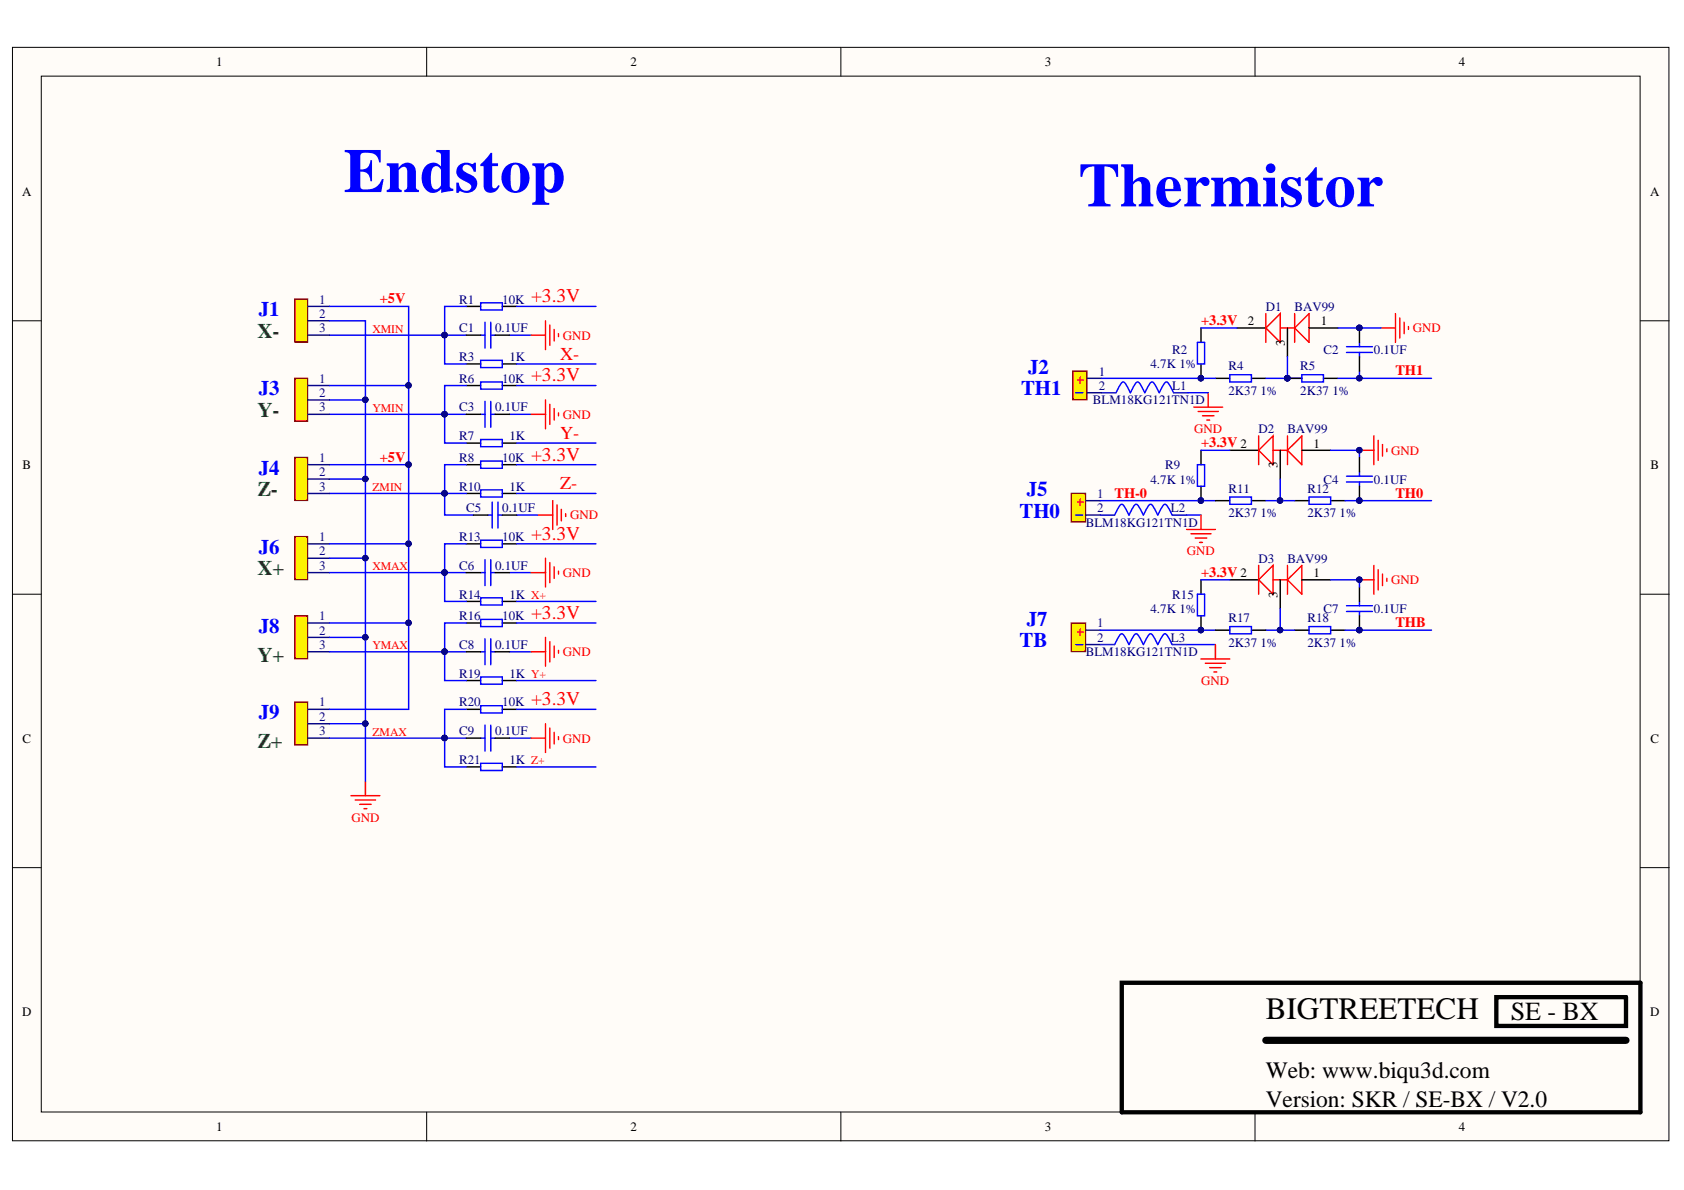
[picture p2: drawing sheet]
<svg xmlns="http://www.w3.org/2000/svg" width="297mm" height="210mm" viewBox="0 0 297 210" stroke-linecap="round" stroke-linejoin="round" font-family="sans-serif">
<defs><g id="words">
<g font-size="11" fill="#00f">
<text x="60.6" y="33.9">Endstop</text>
<text x="190.2" y="36.4">Thermistor</text>
</g>
<text font-size="5.5" x="223.3" y="179.8">BIGTREETECH</text>
<text font-size="4.6" x="266.5" y="180">SE - BX</text>
<g font-size="4.1">
<text x="223.3" y="190.2">Web: www.biqu3d.com</text>
<text x="223.3" y="195.3">Version: SKR / SE-BX / V2.0</text>
</g>
<g font-size="3.7" fill="#008000">
<text x="45.4" y="59.6">X-</text>
<text x="45.4" y="73.5">Y-</text>
<text x="45.4" y="87.5">Z-</text>
<text x="45.4" y="101.5">X+</text>
<text x="45.4" y="116.7">Y+</text>
<text x="45.4" y="132">Z+</text>
</g>
<g font-size="3.7" fill="#00f">
<text x="45.7" y="55.8">J1</text>
<text x="181.4" y="65.9">J2</text>
<text x="45.7" y="69.7">J3</text>
<text x="180.1" y="69.7">TH1</text>
<text x="45.7" y="83.7">J4</text>
<text x="181.1" y="87.5">J5</text>
<text x="179.8" y="91.3">TH0</text>
<text x="45.7" y="97.7">J6</text>
<text x="45.7" y="111.6">J8</text>
<text x="181.1" y="110.4">J7</text>
<text x="179.8" y="114.2">TB</text>
<text x="45.7" y="126.8">J9</text>
</g>
<g font-size="3.4" fill="#f00">
<text x="93.7" y="53.3">+3.3V</text>
<text x="93.7" y="67.2">+3.3V</text>
<text x="93.7" y="81.2">+3.3V</text>
<text x="93.7" y="95.2">+3.3V</text>
<text x="93.7" y="109.1">+3.3V</text>
<text x="93.7" y="124.4">+3.3V</text>
</g>
<g font-size="3.2" fill="#f00">
<text x="98.8" y="63.5">X-</text>
<text x="98.8" y="77.5">Y-</text>
<text x="98.8" y="86.3">Z-</text>
</g>
<g font-size="2.7" fill="#f00">
<text x="189.7" y="67.7">+</text>
<text x="189.7" y="89.3">+</text>
<text x="189.7" y="112.1">+</text>
</g>
<g font-size="2.5" fill="#f00">
<text x="67" y="53.5">+5V</text>
<text x="211.9" y="57.3">+3.3V</text>
<text x="246.1" y="66.2">TH1</text>
<text x="67" y="81.4">+5V</text>
<text x="211.9" y="78.9">+3.3V 2</text>
<text x="196.6" y="87.8">TH-0</text>
<text x="246.1" y="87.8">TH0</text>
<text x="211.9" y="101.7">+3.3V 2</text>
<text x="246.1" y="110.6">THB</text>
</g>
<g font-size="2.3">
<text x="38.1" y="11.7">1</text>
<text x="111.2" y="11.7">2</text>
<text x="184.3" y="11.7">3</text>
<text x="257.3" y="11.7">4</text>
<text x="3.9" y="34.5">A</text>
<text x="291.1" y="34.5">A</text>
<text x="220.1" y="57.4">2</text>
<text x="233" y="57.4">1</text>
<text x="226.6" y="61" transform="rotate(-90 226.6 61)">3</text>
<text x="4" y="82.8">B</text>
<text x="225.3" y="82.6" transform="rotate(-90 225.3 82.6)">3</text>
<text x="231.7" y="78.9">1</text>
<text x="291.1" y="82.8">B</text>
<text x="231.7" y="101.8">1</text>
<text x="225.3" y="105.4" transform="rotate(-90 225.3 105.4)">3</text>
<text x="4" y="131">C</text>
<text x="291.1" y="131">C</text>
<text x="3.9" y="179.2">D</text>
<text x="291.1" y="179.2">D</text>
<text x="38.1" y="199.5">1</text>
<text x="111.2" y="199.5">2</text>
<text x="184.3" y="199.5">3</text>
<text x="257.3" y="199.5">4</text>
</g>
<g font-size="2.3" fill="#11037f">
<text x="56.3" y="53.6">1</text>
<text x="56.3" y="56.1">2</text>
<text x="56.3" y="58.6">3</text>
<text x="56.3" y="67.5">1</text>
<text x="56.3" y="70">2</text>
<text x="193.8" y="66.2">1</text>
<text x="193.8" y="68.8">2</text>
<text x="56.3" y="72.6">3</text>
<text x="56.3" y="81.5">1</text>
<text x="56.3" y="84">2</text>
<text x="56.3" y="86.6">3</text>
<text x="193.5" y="87.8">1</text>
<text x="56.3" y="95.4">1</text>
<text x="193.5" y="90.4">2</text>
<text x="56.3" y="98">2</text>
<text x="56.3" y="100.5">3</text>
<text x="56.3" y="109.4">1</text>
<text x="56.3" y="111.9">2</text>
<text x="193.5" y="110.7">1</text>
<text x="193.5" y="113.2">2</text>
<text x="56.3" y="114.5">3</text>
<text x="56.3" y="124.6">1</text>
<text x="56.3" y="127.1">2</text>
<text x="56.3" y="129.7">3</text>
</g>
<g font-size="2.3" fill="#000080">
<text x="81" y="53.6">R1</text>
<text x="88.6" y="53.6">10K</text>
<text x="81" y="58.6">C1</text>
<text x="87.3" y="58.6">0.1UF</text>
<text x="223.3" y="54.8">D1</text>
<text x="228.3" y="54.8">BAV99</text>
<text x="81" y="63.7">R3</text>
<text x="89.9" y="63.7">1K</text>
<text x="202.9" y="65">4.7K 1%</text>
<text x="206.8" y="62.4">R2</text>
<text x="216.7" y="65.3">R4</text>
<text x="229.4" y="65.3">R5</text>
<text x="233.5" y="62.4">C2</text>
<text x="242.3" y="62.4">0.1UF</text>
<text x="81" y="67.5">R6</text>
<text x="88.6" y="67.5">10K</text>
<text x="192.8" y="71.3">BLM18KG121TN1D</text>
<text x="206.8" y="68.8">L1</text>
<text x="216.7" y="69.7">2K37 1%</text>
<text x="229.4" y="69.7">2K37 1%</text>
<text x="81" y="77.7">R7</text>
<text x="81" y="72.6">C3</text>
<text x="87.3" y="72.6">0.1UF</text>
<text x="89.9" y="77.7">1K</text>
<text x="222" y="76.4">D2</text>
<text x="227.1" y="76.4">BAV99</text>
<text x="81" y="81.5">R8</text>
<text x="88.6" y="81.5">10K</text>
<text x="205.5" y="82.8">R9</text>
<text x="81" y="86.6">R10</text>
<text x="89.9" y="86.6">1K</text>
<text x="202.9" y="85.3">4.7K 1%</text>
<text x="216.7" y="86.9">R11</text>
<text x="230.6" y="86.9">R12</text>
<text x="233.5" y="85.3">C4</text>
<text x="242.3" y="85.3">0.1UF</text>
<text x="81" y="95.4">R13</text>
<text x="82.2" y="90.4">C5</text>
<text x="88.6" y="95.4">10K</text>
<text x="88.6" y="90.4">0.1UF</text>
<text x="191.5" y="92.9">BLM18KG121TN1D</text>
<text x="206.5" y="90.4">L2</text>
<text x="216.7" y="91.2">2K37 1%</text>
<text x="230.6" y="91.2">2K37 1%</text>
<text x="81" y="100.5">C6</text>
<text x="87.3" y="100.5">0.1UF</text>
<text x="222" y="99.2">D3</text>
<text x="227.1" y="99.2">BAV99</text>
<text x="81" y="105.6">R14</text>
<text x="89.9" y="105.6">1K X+</text>
<text x="206.8" y="105.6">R15</text>
<text x="81" y="109.4">R16</text>
<text x="88.6" y="109.4">10K</text>
<text x="202.9" y="108.1">4.7K 1%</text>
<text x="206.5" y="113.2">L3</text>
<text x="216.7" y="109.8">R17</text>
<text x="230.6" y="109.8">R18</text>
<text x="233.5" y="108.1">C7</text>
<text x="242.3" y="108.1">0.1UF</text>
<text x="81" y="119.5">R19</text>
<text x="81" y="114.5">C8</text>
<text x="87.3" y="114.5">0.1UF</text>
<text x="89.9" y="119.5">1K Y+</text>
<text x="191.5" y="115.7">BLM18KG121TN1D</text>
<text x="216.7" y="114.1">2K37 1%</text>
<text x="230.6" y="114.1">2K37 1%</text>
<text x="81" y="124.6">R20</text>
<text x="88.6" y="124.6">10K</text>
<text x="81" y="129.7">C9</text>
<text x="87.3" y="129.7">0.1UF</text>
<text x="81" y="134.8">R21</text>
<text x="89.9" y="134.8">1K Z+</text>
</g>
<g font-size="2.3" fill="#f00">
<text x="99.3" y="59.9">GND</text>
<text x="249.2" y="58.6">GND</text>
<text x="99.3" y="73.8">GND</text>
<text x="210.6" y="76.4">GND</text>
<text x="245.4" y="80.2">GND</text>
<text x="100.6" y="91.6">GND</text>
<text x="99.3" y="101.8">GND</text>
<text x="209.4" y="98">GND</text>
<text x="245.4" y="103.1">GND</text>
<text x="99.3" y="115.7">GND</text>
<text x="211.9" y="120.8">GND</text>
<text x="99.3" y="131">GND</text>
<text x="62" y="144.9">GND</text>
</g>
<g font-size="2.1" fill="#f00">
<text x="65.7" y="58.7">XMIN</text>
<text x="65.7" y="72.7">YMIN</text>
<text x="65.7" y="86.6">ZMIN</text>
<text x="65.7" y="100.6">XMAX</text>
<text x="65.7" y="114.5">YMAX</text>
<text x="65.7" y="129.8">ZMAX</text>
</g>
</g></defs>
<g fill="#fffcf8" stroke="#000" stroke-width=".18">
<path d="M2.2 8.4h292.2v192.8h-292.2z"/>
<path d="M7.3 13.4h282v182.7h-282z"/>
</g>
<path d="M75.3 8.4v5M148.3 8.4v5M221.4 8.4v5M2.2 56.6h5.1M289.3 56.6h5.1M2.2 104.8h5.1M289.3 104.8h5.1M2.2 153h5.1M289.3 153h5.1M75.3 196.2v5.1M148.3 196.2v5.1M221.4 196.2v5.1" fill="none" stroke="#000" stroke-width=".18"/>
<path d="M52 94.7h2.2v7.5h-2.2z" fill="#fdf101" stroke="#800000" stroke-width=".25"/>
<path d="M54.3 95.9h3.8M54.3 98.5h3.8M54.3 101h3.8" fill="none" stroke="#11037f" stroke-width=".25"/>
<g fill="none" stroke="#000" stroke-width=".25">
<path d="M82.2 54h2.6M88.6 54h2.5M82.2 64.2h2.6M82.2 68h2.6M82.2 78.2h2.6M88.6 64.2h2.5M88.6 68h2.5M88.6 78.2h2.5M82.2 82h2.6M82.2 87h2.6M82.2 95.9h2.6M88.6 82h2.5"/>
<path d="M88.6 87h2.5M88.6 95.9h2.5M82.2 106.1h2.6M82.2 109.9h2.6M88.6 106.1h2.5M88.6 109.9h2.5M82.2 120h2.6M88.6 120h2.5"/>
</g>
<g fill="none" stroke="#00f" stroke-width=".25">
<path d="M78.4 59.1h3.8M82.2 54h-3.8v10.2h3.8M84.8 53.4h3.8v1.3h-3.8zM89.9 59.1h3.8M91.1 54h14M78.4 73.1h3.8M82.2 68h-3.8v10.2h3.8M84.8 63.6h3.8v1.2h-3.8zM84.8 67.4h3.8v1.2h-3.8zM84.8 77.5h3.8v1.3h-3.8zM89.9 73.1h3.8M91.1 64.2h14"/>
<path d="M91.1 68h14M91.1 78.2h14M82.2 82h-3.8v5h3.8M82.2 95.9h-3.8v10.2h3.8M84.8 81.3h3.8v1.3h-3.8zM84.8 86.4h3.8v1.3h-3.8zM84.8 95.3h3.8v1.3h-3.8zM91.1 82h14M91.1 87h14M91.1 95.9h14M78.4 101h3.8M78.4 115h3.8"/>
<path d="M82.2 109.9h-3.8v10.1h3.8M84.8 105.4h3.8v1.3h-3.8zM84.8 109.3h3.8v1.2h-3.8zM84.8 119.4h3.8v1.3h-3.8zM89.9 101h3.8M89.9 115h3.8M91.1 106.1h14M91.1 109.9h14M91.1 120h14"/>
</g>
<g fill="#000080" stroke="#000080" stroke-width=".18">
<circle cx="78.4" cy="59.1" r=".48"/>
<circle cx="78.4" cy="73.1" r=".48"/>
<circle cx="78.4" cy="87" r=".48"/>
<circle cx="78.4" cy="101" r=".48"/>
<circle cx="78.4" cy="114.9" r=".48"/>
</g>
<g fill="none" stroke="#f00" stroke-width=".25">
<path d="M93.7 59.1h2.5M96.2 56.6v5.1M97 57.3v3.6M97.7 58.1v2M98.5 58.9v.5M93.7 73.1h2.5M96.2 70.5v5.1M97 71.3v3.6M97.7 72.1v2M98.5 72.8v.5M96.2 98.5v5M97 99.2v3.6"/>
<path d="M97.7 100v2M93.7 101h2.5M93.7 115h2.5M96.2 112.4v5.1M97 113.2v3.5M97.7 114v2M98.5 100.8v.5M98.5 114.7v.5"/>
</g>
<path d="M52 108.6h2.2v7.6h-2.2z" fill="#fdf101" stroke="#800000" stroke-width=".25"/>
<path d="M54.3 109.9h3.8M54.3 112.4h3.8M54.3 115h3.8" fill="none" stroke="#11037f" stroke-width=".25"/>
<path d="M58.1 59.1h20.3M58.1 70.5h6.4M58.1 73.1h20.3M58.1 95.9h14v14h-14M58.1 82h14v13.9M58.1 84.5h6.4M58.1 98.5h6.4M58.1 87h20.3M58.1 112.4h6.4M58.1 101h20.3M58.1 115h20.3" fill="none" stroke="#00f" stroke-width=".25"/>
<g fill="#000080" stroke="#000080" stroke-width=".18">
<circle cx="64.4" cy="70.5" r=".48"/>
<circle cx="64.4" cy="84.5" r=".48"/>
<circle cx="64.4" cy="98.4" r=".48"/>
<circle cx="64.4" cy="112.4" r=".48"/>
<circle cx="78.4" cy="59.1" r=".48"/>
<circle cx="78.4" cy="73.1" r=".48"/>
<circle cx="78.4" cy="87" r=".48"/>
<circle cx="78.4" cy="101" r=".48"/>
<circle cx="78.4" cy="114.9" r=".48"/>
<circle cx="72.1" cy="95.9" r=".48"/>
<circle cx="72.1" cy="109.9" r=".48"/>
<circle cx="72.1" cy="81.9" r=".48"/>
</g>
<path d="M52 66.7h2.2v7.6h-2.2z" fill="#fdf101" stroke="#800000" stroke-width=".25"/>
<path d="M54.3 68h3.8M54.3 70.5h3.8M54.3 73.1h3.8" fill="none" stroke="#11037f" stroke-width=".25"/>
<path d="M52 52.8h2.2v7.5h-2.2z" fill="#fdf101" stroke="#800000" stroke-width=".25"/>
<path d="M54.3 54h3.8M54.3 56.6h3.8M54.3 59.1h3.8" fill="none" stroke="#11037f" stroke-width=".25"/>
<path d="M58.1 54h14v28M58.1 68h14" fill="none" stroke="#00f" stroke-width=".25"/>
<g fill="#000080" stroke="#000080" stroke-width=".18">
<circle cx="72.1" cy="68" r=".48"/>
<circle cx="72.1" cy="81.9" r=".48"/>
</g>
<path d="M52 80.7h2.2v7.6h-2.2z" fill="#fdf101" stroke="#800000" stroke-width=".25"/>
<path d="M54.3 82h3.8M54.3 84.5h3.8M54.3 87h3.8" fill="none" stroke="#11037f" stroke-width=".25"/>
<g fill="none" stroke="#00f" stroke-width=".25">
<path d="M58.1 56.6h6.4v71.1h-6.4M84.8 59.1h.7M85.5 56.8v4.6M86.6 59.1h.7M86.6 56.8v4.6M84.8 73.1h.7M85.5 70.8v4.6M86.6 70.8v4.6M86.6 73.1h.7M78.4 87v3.9h5.1M85.5 98.7v4.6M86.1 90.9h.7"/>
<path d="M86.6 98.7v4.6M86.8 88.6v4.5M87.8 90.9h.8M87.8 88.6v4.5M91.1 90.9h3.9M84.8 101h.7M84.8 115h.7M85.5 112.7v4.6M86.6 112.7v4.6M86.6 101h.7M86.6 115h.7"/>
</g>
<g fill="#000080" stroke="#000080" stroke-width=".18">
<circle cx="64.4" cy="70.5" r=".48"/>
<circle cx="64.4" cy="84.5" r=".48"/>
<circle cx="64.4" cy="98.4" r=".48"/>
<circle cx="64.4" cy="112.4" r=".48"/>
<circle cx="64.4" cy="127.6" r=".48"/>
<circle cx="78.4" cy="87" r=".48"/>
</g>
<path d="M82.2 59.1h2.6M87.3 59.1h2.6M82.2 73.1h2.6M87.3 73.1h2.6M83.5 90.9h2.6M88.6 90.9h2.5M82.2 101h2.6M82.2 115h2.6M87.3 101h2.6M87.3 115h2.6" fill="none" stroke="#000" stroke-width=".25"/>
<path d="M95 90.9h2.5M97.5 88.3v5.1M98.3 89.1v3.5M99 89.8v2.1M99.8 90.6v.5M64.5 137.8v2.5M61.9 140.3h5.1M62.7 141.1h3.5M63.4 141.9h2.1M64.2 142.6h.5" fill="none" stroke="#f00" stroke-width=".25"/>
<path d="M52 123.8h2.2v7.6h-2.2z" fill="#fdf101" stroke="#800000" stroke-width=".25"/>
<path d="M54.3 125.1h3.8M54.3 127.7h3.8M54.3 130.2h3.8" fill="none" stroke="#11037f" stroke-width=".25"/>
<path d="M82.2 125.1h2.6M82.2 135.3h2.6M82.2 130.2h2.6M87.3 130.2h2.6M88.6 125.1h2.5M88.6 135.3h2.5" fill="none" stroke="#000" stroke-width=".25"/>
<g fill="none" stroke="#00f" stroke-width=".25">
<path d="M72.1 109.9v15.2h-14M58.1 130.2h24.1M64.5 127.7v10.1M82.2 125.1h-3.8v10.2h3.8M84.8 124.5h3.8v1.3h-3.8zM84.8 134.6h3.8v1.3h-3.8zM84.8 130.2h.7M85.5 127.9v4.6M86.6 130.2h.7M86.6 127.9v4.6M89.9 130.2h3.8M91.1 125.1h14"/>
<path d="M91.1 135.3h14"/>
</g>
<g fill="#000080" stroke="#000080" stroke-width=".18">
<circle cx="78.4" cy="130.2" r=".48"/>
<circle cx="64.4" cy="127.6" r=".48"/>
<circle cx="72.1" cy="109.9" r=".48"/>
</g>
<path d="M93.7 130.2h2.5M96.2 127.7v5M97 128.4v3.6M97.7 129.2v2M98.5 129.9v.5" fill="none" stroke="#f00" stroke-width=".25"/>
<path d="M189.2 65.5h2.5v5h-2.5z" fill="#fdf101" stroke="#800000" stroke-width=".25"/>
<path d="M191.8 66.7h2.5M191.8 69.3h2.5" fill="none" stroke="#11037f" stroke-width=".25"/>
<path d="M189.7 69.3h1.3M211.2 60.4h1.3v3.8h-1.3zM211.2 82h1.3v3.8h-1.3z" fill="none" stroke="#00f" stroke-width=".25"/>
<path d="M211.8 57.9v2.5M211.8 64.2v2.5M211.8 79.4v2.6M211.8 85.8v2.5" fill="none" stroke="#000" stroke-width=".25"/>
<g fill="#000080" stroke="#000080" stroke-width=".18">
<circle cx="211.8" cy="66.7" r=".48"/>
<circle cx="211.8" cy="88.3" r=".48"/>
</g>
<path d="M189 87h2.5v5.1h-2.5z" fill="#fdf101" stroke="#800000" stroke-width=".25"/>
<path d="M191.5 88.3h2.6M191.5 90.9h2.6" fill="none" stroke="#11037f" stroke-width=".25"/>
<path d="M189.7 90.9h1.3M209.3 90.9h2.5M211.2 104.8h1.3v3.8h-1.3z" fill="none" stroke="#00f" stroke-width=".25"/>
<path d="M211.8 102.3v2.5M211.8 108.6v2.6" fill="none" stroke="#000" stroke-width=".25"/>
<circle cx="211.8" cy="111.1" r=".48" fill="#000080" stroke="#000080" stroke-width=".18"/>
<path d="M189 109.9h2.5v5h-2.5z" fill="#fdf101" stroke="#800000" stroke-width=".25"/>
<path d="M191.5 111.2h2.6M191.5 113.7h2.6" fill="none" stroke="#11037f" stroke-width=".25"/>
<g fill="none" stroke="#00f" stroke-width=".25">
<path d="M211.8 57.9h6.4M236 57.9h7.6M194.3 66.7h20.1M196.9 69.3a3.6 3.6 0 0 1 1.2-1.9 3.6 3.6 0 0 1 1.3 1.9 3.6 3.6 0 0 1 1.3-1.9 3.6 3.6 0 0 1 1.2 1.9 3.6 3.6 0 0 1 1.3-1.9 3.6 3.6 0 0 1 1.3 1.9 3.6 3.6 0 0 1 1.2-1.9 3.6 3.6 0 0 1 1.3 1.9M209.6 69.3h3.5M211.8 79.4h5.1M216.9 66.1h3.8v1.3h-3.8zM223.3 66.7h6.3M227.1 62.9v3.8M229.6 66.1h3.8v1.3h-3.8zM234.7 79.4h5.1v1.3M237.5 61.2h4.6"/>
<path d="M237.5 62.2h4.6M239.8 65.5v1.2h-3.8M239.8 66.7h12.7M239.8 60.4v.8M239.8 62.2v.7M194.1 88.3h20.3M196.6 90.9a3.6 3.6 0 0 1 1.3-2 3.6 3.6 0 0 1 1.2 2 3.6 3.6 0 0 1 1.3-2 3.6 3.6 0 0 1 1.3 2 3.6 3.6 0 0 1 1.2-2 3.6 3.6 0 0 1 1.3 2 3.6 3.6 0 0 1 1.3-2 3.6 3.6 0 0 1 1.3 2M216.9 87.7h3.8v1.2h-3.8zM225.8 84.5v3.8h-2.5M225.8 88.3h2.6M230.9 87.7h3.8v1.2h-3.8zM237.3 88.3h15.2"/>
<path d="M237.5 84h4.6M237.5 85h4.6M239.8 83.2v.8M239.8 85v.8M189.7 113.7h1.3M194.1 111.2h20.3M196.6 113.7a3.6 3.6 0 0 1 1.3-1.9 3.6 3.6 0 0 1 1.2 1.9 3.6 3.6 0 0 1 1.3-1.9 3.6 3.6 0 0 1 1.3 1.9 3.6 3.6 0 0 1 1.2-1.9 3.6 3.6 0 0 1 1.3 1.9 3.6 3.6 0 0 1 1.3-1.9 3.6 3.6 0 0 1 1.3 1.9M209.3 113.7h5.1M211.8 102.3h5.1M216.9 110.5h3.8v1.3h-3.8zM225.8 107.4v3.8h-2.5M225.8 111.2h2.6"/>
<path d="M230.9 110.5h3.8v1.3h-3.8zM234.7 102.3h5.1v1.2M237.3 111.2h15.2M237.5 106.8h4.6M237.5 107.9h4.6M239.8 106.1v.7M239.8 107.9v.7"/>
</g>
<g fill="none" stroke="#f00" stroke-width=".25">
<path d="M223.3 57.9l2.5-2.6v5.1zM223.3 55.3v5.1M225.8 57.9h2.6M228.4 57.9l2.5-2.6v5.1zM228.4 55.3v5.1M243.6 57.9h2.5M246.1 55.3v5.1M246.9 56.1v3.5M247.7 56.8v2.1M248.4 57.6v.5M210.6 71.8h5.1M211.3 72.6h3.6"/>
<path d="M212.1 73.3h2M212.9 74.1h.5M213.1 69.3v2.5M222 79.4l2.5-2.5v5.1zM222 76.9v5.1M224.5 79.4h2.6M227.1 79.4l2.5-2.5v5.1zM227.1 76.9v5.1M239.8 79.4h2.5M242.3 76.9v5.1M243.1 77.7v3.5M243.9 78.4v2"/>
<path d="M244.6 79.2v.5M209.3 93.4h5.1M210.1 94.2h3.5M210.8 94.9h2.1M211.6 95.7h.5M211.8 90.9v2.5M222 99.7v5.1M227.1 99.7v5.1M242.3 99.7v5.1M211.8 116.2h5.1M212.6 117h3.6M213.4 117.8h2"/>
<path d="M214.1 118.5h.5M214.4 113.7v2.5M222 102.3l2.5-2.6v5.1zM224.5 102.3h2.6M227.1 102.3l2.5-2.6v5.1zM239.8 102.3h2.5M243.1 100.5v3.6M243.9 101.3v2M244.6 102v.5"/>
</g>
<g fill="none" stroke="#000" stroke-width=".25">
<path d="M218.2 57.9h5.1M227.1 57.9v5M230.9 57.9h5.1M239.8 57.9v2.5M214.4 66.7h2.5M216.9 79.4h5.1M220.7 66.7h2.6M225.8 79.4v5.1M227.1 66.7h2.5M229.6 79.4h5.1M233.4 66.7h2.6M239.8 62.9v2.6"/>
<path d="M214.4 88.3h2.5M220.7 88.3h2.6M228.4 88.3h2.5M234.7 88.3h2.6M239.8 80.7v2.5M239.8 85.8v2.5M214.4 111.2h2.5M216.9 102.3h5.1M220.7 111.2h2.6M225.8 102.3v5.1M228.4 111.2h2.5M229.6 102.3h5.1"/>
<path d="M234.7 111.2h2.6M239.8 103.5v2.6M239.8 108.6v2.6"/>
</g>
<g fill="#000080" stroke="#000080" stroke-width=".18">
<circle cx="227.1" cy="66.7" r=".48"/>
<circle cx="211.8" cy="66.7" r=".48"/>
<circle cx="239.8" cy="57.8" r=".48"/>
<circle cx="239.8" cy="66.7" r=".48"/>
<circle cx="211.8" cy="88.3" r=".48"/>
<circle cx="239.8" cy="79.4" r=".48"/>
<circle cx="225.8" cy="88.3" r=".49"/>
<circle cx="239.8" cy="88.3" r=".48"/>
<circle cx="239.8" cy="111.1" r=".48"/>
<circle cx="211.8" cy="111.1" r=".48"/>
<circle cx="225.8" cy="111.1" r=".49"/>
<circle cx="239.8" cy="102.2" r=".48"/>
</g>
<path d="M194.3 69.3h2.6M207 69.3h2.6M194.1 90.9h2.5M206.8 90.9h2.5M194.1 113.7h2.5M206.8 113.7h2.5" fill="none" stroke="#0000bf" stroke-width=".25"/>
<path d="M197.9 173.3h91.4v22.9h-91.4zM263.9 175.9h22.9v5.1h-22.9z" fill="none" stroke="#000" stroke-width=".76"/>
<path d="M223.3 183.5h63.5" fill="none" stroke="#000" stroke-width="1.3"/>
<use href="#words"/>
</svg>
